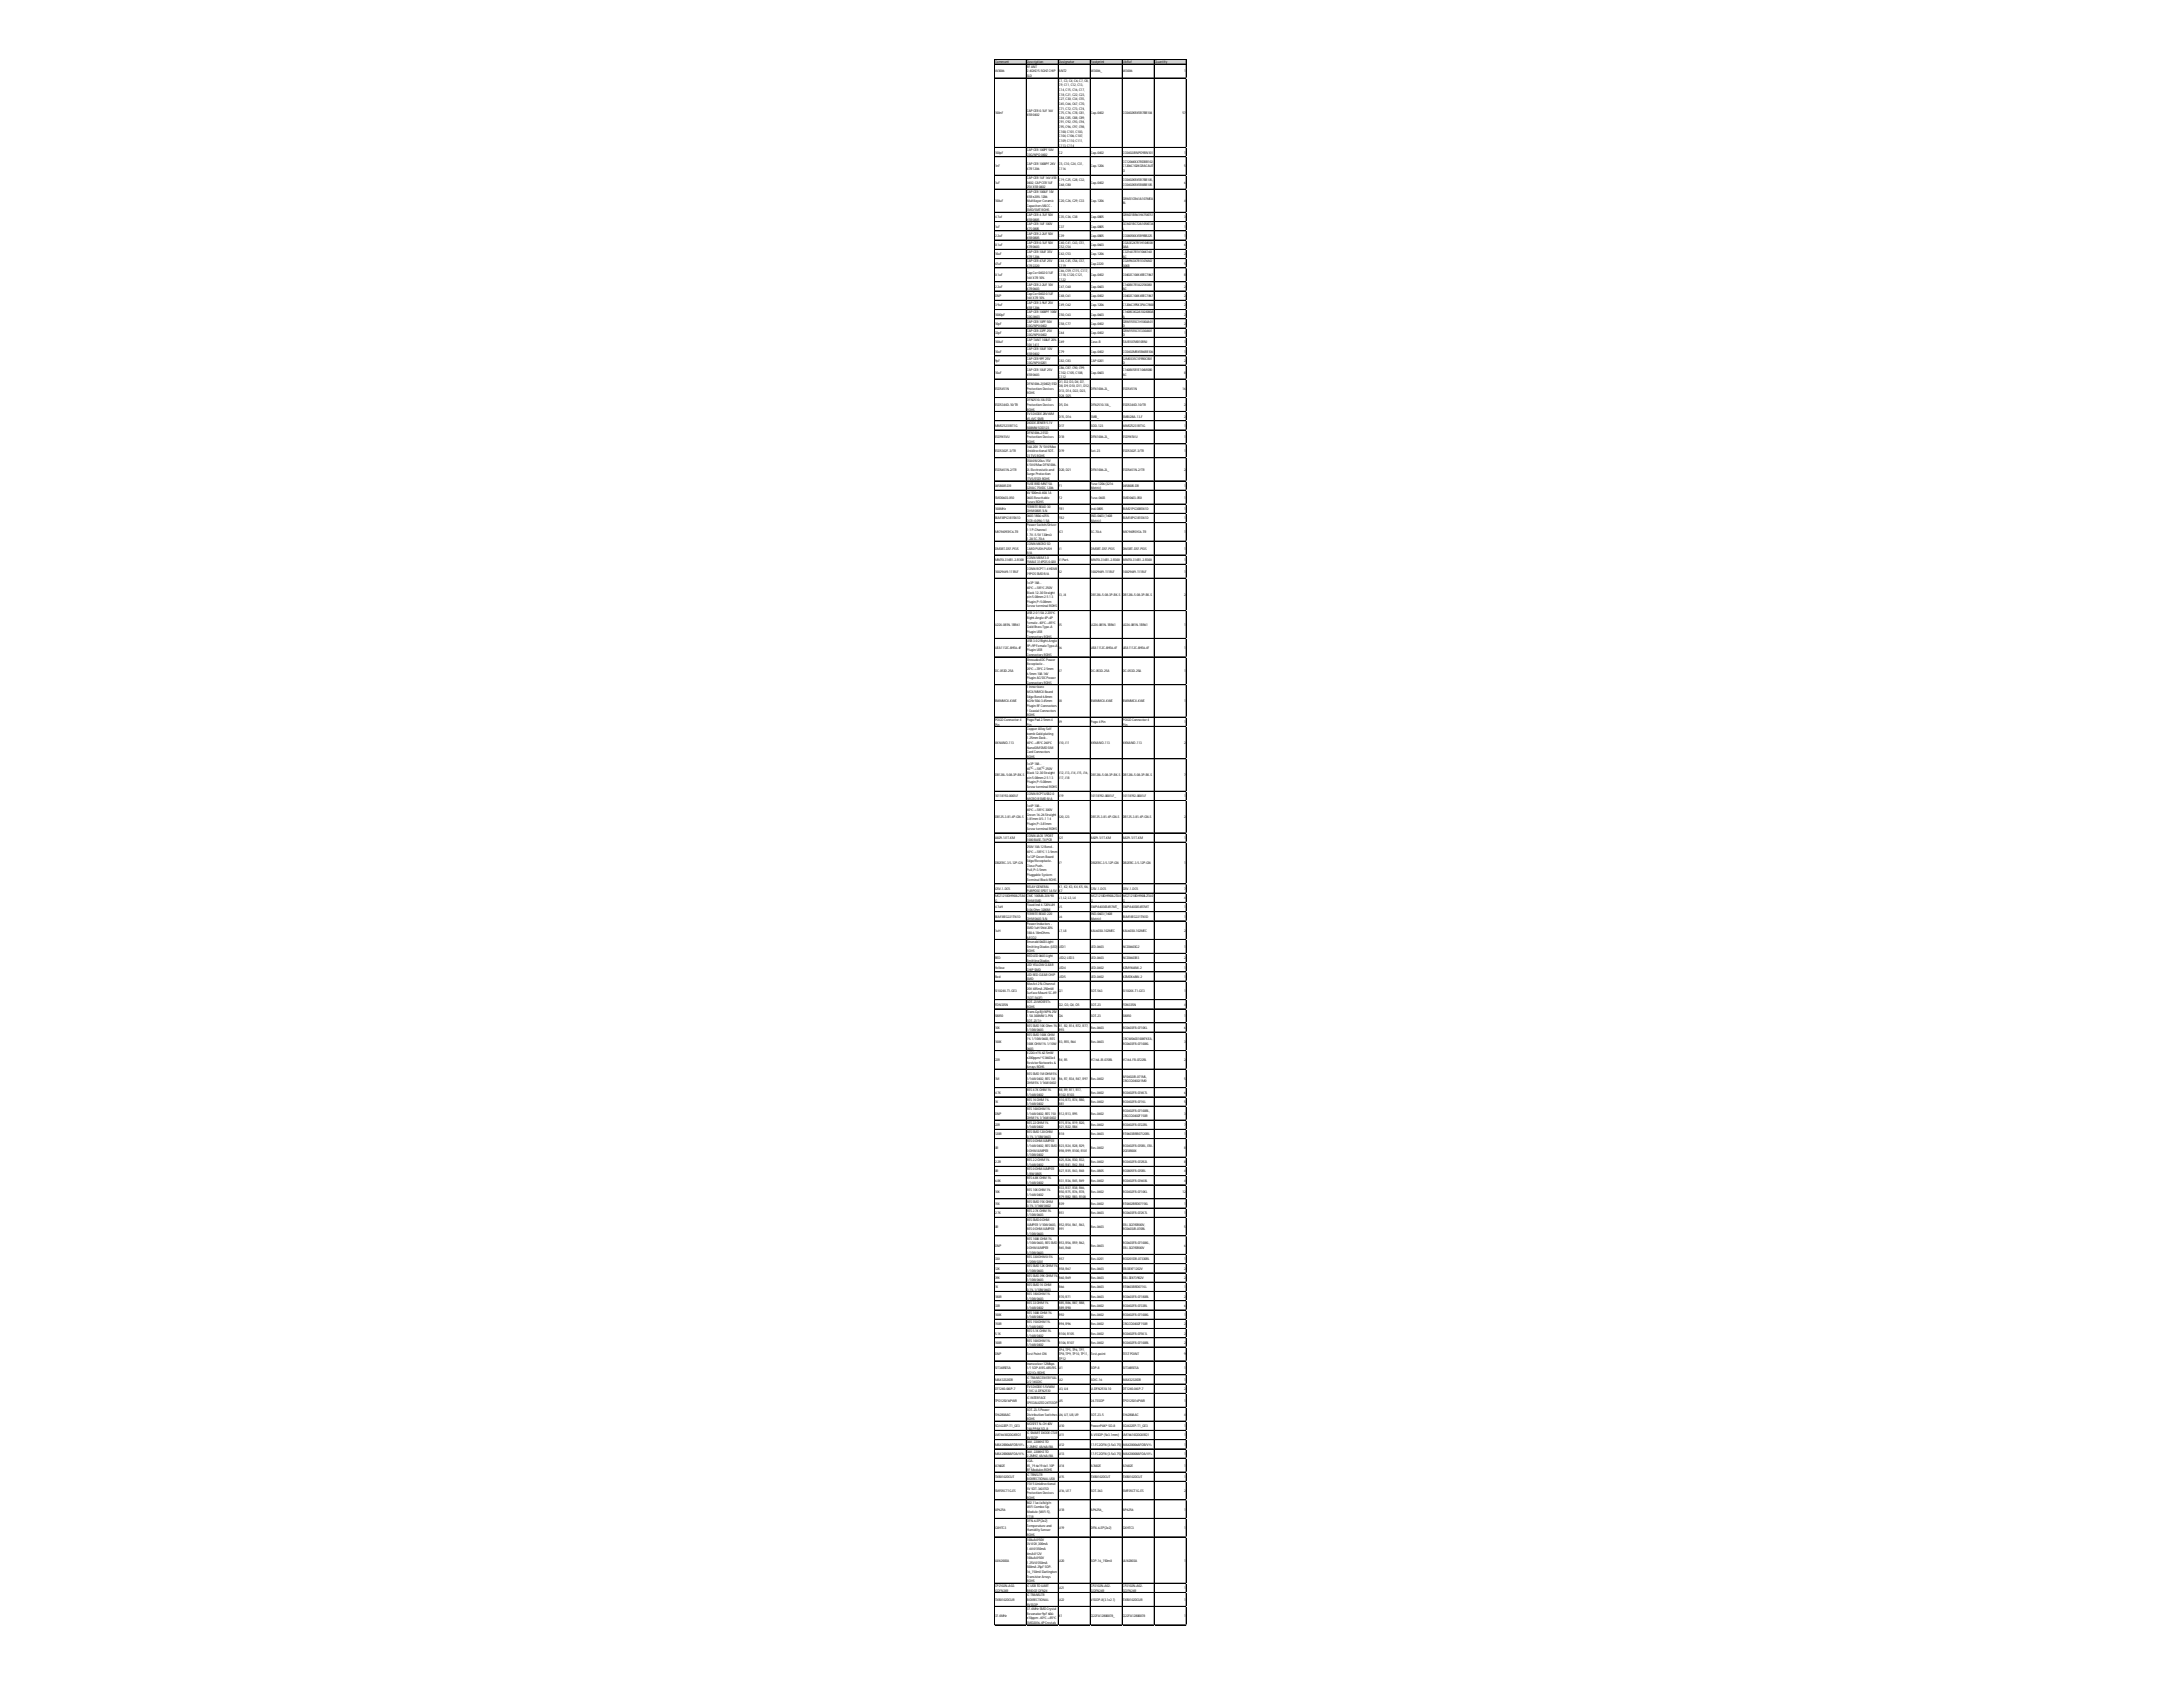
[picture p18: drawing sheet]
<svg xmlns="http://www.w3.org/2000/svg" width="279mm" height="216mm" viewBox="0 0 279 216" stroke-linecap="round" stroke-linejoin="round" font-family="sans-serif">
<defs><g id="words">
<g font-size=".4">
<text x="127.3" y="8.1">Comment</text>
<text x="127.3" y="9.3">W3006</text>
<text x="131.4" y="8.1">Description</text>
<text x="131.4" y="8.7">RFANT</text>
<text x="131.4" y="9.3">2.4GHZ/5.5GHZCHIP</text>
<text x="131.4" y="9.9">SLD</text>
<text x="135.5" y="8.1">Designator</text>
<text x="135.5" y="9.3">ANT2</text>
<text x="135.5" y="10.5">C1, C3, C4, C6, C7, C8,</text>
<text x="135.5" y="11.1">C9, C11, C12, C13,</text>
<text x="135.5" y="11.6">C14, C15, C16, C17,</text>
<text x="139.6" y="8.1">Footprint</text>
<text x="139.6" y="9.3">W3006_</text>
<text x="143.7" y="8.1">LibRef</text>
<text x="143.7" y="9.3">W3006</text>
<text x="147.8" y="8.1">Quantity</text>
<text x="151.5" y="9.3">1</text>
<text x="127.3" y="14.6">100nF</text>
<text x="131.4" y="14.3">CAPCER0.1UF16V</text>
<text x="131.4" y="14.9">X5R0402</text>
<text x="135.5" y="12.2">C18, C21, C22, C23,</text>
<text x="135.5" y="12.8">C27, C30, C34, C55,</text>
<text x="135.5" y="13.4">C65, C66, C67, C70,</text>
<text x="135.5" y="14">C71, C72, C73, C74,</text>
<text x="135.5" y="14.6">C75, C76, C78, C81,</text>
<text x="135.5" y="15.2">C84, C85, C88, C89,</text>
<text x="135.5" y="15.8">C91, C92, C93, C94,</text>
<text x="135.5" y="16.4">C95, C96, C97, C98,</text>
<text x="135.5" y="17">C100, C101, C103,</text>
<text x="135.5" y="17.6">C104, C106, C107,</text>
<text x="139.6" y="14.6">Cap-0402</text>
<text x="143.7" y="14.6">CC0402KRX5R7BB104</text>
<text x="151.3" y="14.6">57</text>
<text x="127.3" y="19.6">100pF</text>
<text x="127.3" y="21.4">1nF</text>
<text x="127.3" y="23.5">1uF</text>
<text x="131.4" y="19.4">CAPCER100PF50V</text>
<text x="131.4" y="19.9">C0G/NPO0402</text>
<text x="131.4" y="21.1">CAPCER1000PF2KV</text>
<text x="131.4" y="21.7">X7R1206</text>
<text x="131.4" y="22.9">CAPCER1UF16VX5R</text>
<text x="131.4" y="23.5">0402, CAPCER1UF</text>
<text x="135.5" y="18.2">C109, C110, C111,</text>
<text x="135.5" y="18.8">C113, C114</text>
<text x="135.5" y="19.6">C2</text>
<text x="135.5" y="21.1">C5, C10, C24, C31,</text>
<text x="135.5" y="21.7">C116</text>
<text x="135.5" y="23.2">C19, C25, C28, C32,</text>
<text x="135.5" y="23.8">C68, C80</text>
<text x="139.6" y="19.6">Cap-0402</text>
<text x="139.6" y="21.4">Cap-1206</text>
<text x="139.6" y="23.5">Cap-0402</text>
<text x="143.7" y="19.6">CC0402JRNPO9BN101</text>
<text x="143.7" y="20.8">CC1206KKX7RDBB102,</text>
<text x="143.7" y="21.4">C1206C102KGRACAUT</text>
<text x="143.7" y="22">O</text>
<text x="143.7" y="23.2">CC0402KRX5R7BB105,</text>
<text x="143.7" y="23.8">CC0402KRX5R8BB105</text>
<text x="151.5" y="19.6">1</text>
<text x="151.5" y="21.4">5</text>
<text x="151.5" y="23.5">6</text>
<text x="127.3" y="25.9">100uF</text>
<text x="127.3" y="27.9">4.7uf</text>
<text x="127.3" y="29.1">1uF</text>
<text x="131.4" y="24.1">25VX5R0402</text>
<text x="131.4" y="24.7">CAPCER100UF10V</text>
<text x="131.4" y="25.3">X5R±20%1206</text>
<text x="131.4" y="25.9">MultilayerCeramic</text>
<text x="131.4" y="26.5">CapacitorsMLCC-</text>
<text x="131.4" y="27.1">SMD/SMTROHS</text>
<text x="131.4" y="27.7">CAPCER4.7UF50V</text>
<text x="131.4" y="28.2">X5R0805</text>
<text x="131.4" y="28.8">CAPCER1UF100V</text>
<text x="131.4" y="29.4">X7S0805</text>
<text x="135.5" y="25.9">C20, C26, C29, C33</text>
<text x="135.5" y="27.9">C35, C36, C38</text>
<text x="135.5" y="29.1">C37</text>
<text x="139.6" y="25.9">Cap-1206</text>
<text x="139.6" y="27.9">Cap-0805</text>
<text x="139.6" y="29.1">Cap-0805</text>
<text x="143.7" y="25.6">GRM31CR61A107MEA</text>
<text x="143.7" y="26.2">8L</text>
<text x="143.7" y="27.7">GRM21BR61H475KE51</text>
<text x="143.7" y="28.2">L</text>
<text x="143.7" y="28.8">GCM21BC72A105KE36</text>
<text x="143.7" y="29.4">L</text>
<text x="151.5" y="25.9">4</text>
<text x="151.5" y="27.9">3</text>
<text x="151.5" y="29.1">1</text>
<text x="127.3" y="30.3">2.2uF</text>
<text x="127.3" y="31.5">0.1uF</text>
<text x="127.3" y="32.7">10uF</text>
<text x="127.3" y="33.9">47uF</text>
<text x="127.3" y="35.4">0.1uF</text>
<text x="131.4" y="30">CAPCER2.2UF50V</text>
<text x="131.4" y="30.6">X5R0805</text>
<text x="131.4" y="31.2">CAPCER0.1UF50V</text>
<text x="131.4" y="31.8">X7R0603</text>
<text x="131.4" y="32.4">CAPCER10UF35V</text>
<text x="131.4" y="33">X7R1206</text>
<text x="131.4" y="33.6">CAPCER47UF25V</text>
<text x="131.4" y="34.2">X7R2220</text>
<text x="131.4" y="35.1">CapCer04020.1UF</text>
<text x="131.4" y="35.7">16VX7R10%</text>
<text x="135.5" y="30.3">C39</text>
<text x="135.5" y="31.2">C40, C41, C43, C51,</text>
<text x="135.5" y="31.8">C52, C54</text>
<text x="135.5" y="32.7">C42, C53</text>
<text x="135.5" y="33.6">C44, C45, C56, C57,</text>
<text x="135.5" y="34.2">C119</text>
<text x="135.5" y="34.8">C46, C59, C115, C117,</text>
<text x="135.5" y="35.4">C118, C120, C121,</text>
<text x="135.5" y="35.9">C122</text>
<text x="139.6" y="30.3">Cap-0805</text>
<text x="139.6" y="31.5">Cap-0603</text>
<text x="139.6" y="32.7">Cap-1206</text>
<text x="139.6" y="33.9">Cap2220</text>
<text x="139.6" y="35.4">Cap-0402</text>
<text x="143.7" y="30.3">CC0805KKX5R9BB225</text>
<text x="143.7" y="31.2">CGA3E2X7R1H104K08</text>
<text x="143.7" y="31.8">0AA</text>
<text x="143.7" y="32.4">C3216X7R1V106K160</text>
<text x="143.7" y="33">AC</text>
<text x="143.7" y="33.6">CGA9N3X7R1E476M2</text>
<text x="143.7" y="34.2">30KB</text>
<text x="143.7" y="35.4">C0402C104K4REC7867</text>
<text x="151.5" y="30.3">1</text>
<text x="151.5" y="31.5">6</text>
<text x="151.5" y="32.7">2</text>
<text x="151.5" y="33.9">5</text>
<text x="151.5" y="35.4">8</text>
<text x="127.3" y="36.8">2.2uF</text>
<text x="127.3" y="38">DNP</text>
<text x="127.3" y="39.2">3.9uF</text>
<text x="127.3" y="40.4">1000pF</text>
<text x="127.3" y="41.6">10pF</text>
<text x="131.4" y="36.5">CAPCER2.2UF10V</text>
<text x="131.4" y="37.1">X7R0603</text>
<text x="131.4" y="37.7">CapCer04020.1UF</text>
<text x="131.4" y="38.3">16VX7R10%</text>
<text x="131.4" y="38.9">CAPCER3.9UF25V</text>
<text x="131.4" y="39.5">X5R1206</text>
<text x="131.4" y="40.1">CAPCER1000PF100V</text>
<text x="131.4" y="40.7">C0G0603</text>
<text x="131.4" y="41.3">CAPCER10PF50V</text>
<text x="131.4" y="41.9">C0G/NP00402</text>
<text x="135.5" y="36.8">C47, C60</text>
<text x="135.5" y="38">C48, C61</text>
<text x="135.5" y="39.2">C49, C62</text>
<text x="135.5" y="40.4">C50, C63</text>
<text x="135.5" y="41.6">C58, C77</text>
<text x="139.6" y="36.8">Cap-0603</text>
<text x="139.6" y="38">Cap-0402</text>
<text x="139.6" y="39.2">Cap-1206</text>
<text x="139.6" y="40.4">Cap-0603</text>
<text x="139.6" y="41.6">Cap-0402</text>
<text x="143.7" y="36.5">C1608X7R1A225K080</text>
<text x="143.7" y="37.1">AC</text>
<text x="143.7" y="38">C0402C104K4REC7867</text>
<text x="143.7" y="39.2">C1206C395K3PAC7800</text>
<text x="143.7" y="40.1">C1608C0G2A102J080A</text>
<text x="143.7" y="40.7">A</text>
<text x="143.7" y="41.3">GRM1555C1H100JA01</text>
<text x="143.7" y="41.9">D</text>
<text x="151.5" y="36.8">2</text>
<text x="151.5" y="38">2</text>
<text x="151.5" y="39.2">2</text>
<text x="151.5" y="40.4">2</text>
<text x="151.5" y="41.6">2</text>
<text x="127.3" y="42.8">33pF</text>
<text x="127.3" y="44">100uF</text>
<text x="127.3" y="45.1">10uF</text>
<text x="127.3" y="46.3">9pF</text>
<text x="127.3" y="47.8">10uF</text>
<text x="131.4" y="42.5">CAPCER33PF25V</text>
<text x="131.4" y="43.1">C0G/NP00402</text>
<text x="131.4" y="43.7">CAPTANT100UF20%</text>
<text x="131.4" y="44.2">10V1411</text>
<text x="131.4" y="44.8">CAPCER10UF10V</text>
<text x="131.4" y="45.4">X5R0402</text>
<text x="131.4" y="46">CAPCER9PF25V</text>
<text x="131.4" y="46.6">C0G/NP00201</text>
<text x="131.4" y="47.5">CAPCER10UF25V</text>
<text x="135.5" y="42.8">C64</text>
<text x="135.5" y="44">C69</text>
<text x="135.5" y="45.1">C79</text>
<text x="135.5" y="46.3">C82, C83</text>
<text x="135.5" y="47.2">C86, C87, C90, C99,</text>
<text x="135.5" y="47.8">C102, C105, C108,</text>
<text x="139.6" y="42.8">Cap-0402</text>
<text x="139.6" y="44">Case-B</text>
<text x="139.6" y="45.1">Cap-0402</text>
<text x="139.6" y="46.3">CAP0201</text>
<text x="139.6" y="47.8">Cap-0603</text>
<text x="143.7" y="42.5">GRM1555C1E330JA01</text>
<text x="143.7" y="43.1">D</text>
<text x="143.7" y="44">TAJB107M010RNJ</text>
<text x="143.7" y="45.1">CC0402MRX5R6BB106</text>
<text x="143.7" y="46">GJM0335C1E9R0CB01</text>
<text x="143.7" y="46.6">D</text>
<text x="143.7" y="47.5">C1608X5R1E106M080</text>
<text x="151.5" y="42.8">1</text>
<text x="151.5" y="44">1</text>
<text x="151.5" y="45.1">1</text>
<text x="151.5" y="46.3">2</text>
<text x="151.5" y="47.8">8</text>
<text x="127.3" y="49.9">ESD5451N</text>
<text x="127.3" y="52">ESD5344D-10/TR</text>
<text x="131.4" y="48.1">X5R0603</text>
<text x="131.4" y="49.3">DFN1006-2(0402) ESD</text>
<text x="131.4" y="49.9">ProtectionDevices</text>
<text x="131.4" y="50.5">ROHS</text>
<text x="131.4" y="51.4">DFN2510-10LESD</text>
<text x="131.4" y="52">ProtectionDevices</text>
<text x="131.4" y="52.5">ROHS</text>
<text x="131.4" y="53.1">TVSDIODE28VWM</text>
<text x="131.4" y="53.7">45.4VCSMB</text>
<text x="135.5" y="48.4">C112</text>
<text x="135.5" y="49">D1, D2, D3, D4, D7,</text>
<text x="135.5" y="49.6">D8, D9, D10, D11, D12,</text>
<text x="135.5" y="50.2">D13, D14, D22, D23,</text>
<text x="135.5" y="50.8">D24, D25</text>
<text x="135.5" y="52">D5, D6</text>
<text x="135.5" y="53.4">D15, D16</text>
<text x="139.6" y="49.9">DFN1006-2L_</text>
<text x="139.6" y="52">DFN2510-10L_</text>
<text x="139.6" y="53.4">SMB_</text>
<text x="143.7" y="48.1">AC</text>
<text x="143.7" y="49.9">ESD5451N</text>
<text x="143.7" y="52">ESD5344D-10/TR</text>
<text x="143.7" y="53.4">SMBJ28A-13-F</text>
<text x="151.3" y="49.9">16</text>
<text x="151.5" y="52">2</text>
<text x="151.5" y="53.4">2</text>
<text x="127.3" y="54.6">MMSZ5231BT1G</text>
<text x="127.3" y="56.1">ESD9X5VU</text>
<text x="127.3" y="57.9">ESD5302F-3/TR</text>
<text x="131.4" y="54.3">DIODEZENER5.1V</text>
<text x="131.4" y="54.9">500MWSOD123</text>
<text x="131.4" y="55.5">DFN1006-2ESD</text>
<text x="131.4" y="56.1">ProtectionDevices</text>
<text x="131.4" y="56.7">ROHS</text>
<text x="131.4" y="57.3">16A20V7V5V@Max</text>
<text x="131.4" y="57.9">Unidirectional SOT-</text>
<text x="131.4" y="58.5">23TVSROHS</text>
<text x="131.4" y="59.1">35A@8/20us15V</text>
<text x="131.4" y="59.7">4.5V@MaxDFN1006-</text>
<text x="135.5" y="54.6">D17</text>
<text x="135.5" y="56.1">D18</text>
<text x="135.5" y="57.9">D19</text>
<text x="139.6" y="54.6">SOD-123</text>
<text x="139.6" y="56.1">DFN1006-2L_</text>
<text x="139.6" y="57.9">Sot-23</text>
<text x="143.7" y="54.6">MMSZ5231BT1G</text>
<text x="143.7" y="56.1">ESD9X5VU</text>
<text x="143.7" y="57.9">ESD5302F-3/TR</text>
<text x="151.5" y="54.6">1</text>
<text x="151.5" y="56.1">1</text>
<text x="151.5" y="57.9">1</text>
<text x="127.3" y="60.3">ESD5651N-2/TR</text>
<text x="127.3" y="62.3">0458005.DR</text>
<text x="127.3" y="63.8">SMD0603-050</text>
<text x="127.3" y="65.3">100MHz</text>
<text x="131.4" y="60.3">2LElectrostaticand</text>
<text x="131.4" y="60.8">SurgeProtection</text>
<text x="131.4" y="61.4">(TVS/ESD) ROHS</text>
<text x="131.4" y="62">FUSEBRDMNT5A</text>
<text x="131.4" y="62.6">32VAC75VDC1206</text>
<text x="131.4" y="63.2">6V500mA40A1A</text>
<text x="131.4" y="63.8">0603Resettable</text>
<text x="131.4" y="64.4">FusesROHS</text>
<text x="131.4" y="65">FERRITEBEAD30</text>
<text x="131.4" y="65.6">OHM08051LN</text>
<text x="135.5" y="60.3">D20, D21</text>
<text x="135.5" y="62.3">F1</text>
<text x="135.5" y="63.8">F2</text>
<text x="135.5" y="65.3">FB1</text>
<text x="139.6" y="60.3">DFN1006-2L_</text>
<text x="139.6" y="62">Fuse1206(3216</text>
<text x="139.6" y="62.6">Metric)</text>
<text x="139.6" y="63.8">Fuse-0603</text>
<text x="139.6" y="65.3">Ind-0805</text>
<text x="143.7" y="60.3">ESD5651N-2/TR</text>
<text x="143.7" y="62.3">0458005.DR</text>
<text x="143.7" y="63.8">SMD0603-050</text>
<text x="143.7" y="65.3">BLM21PG300SN1D</text>
<text x="151.5" y="60.3">2</text>
<text x="151.5" y="62.3">1</text>
<text x="151.5" y="63.8">1</text>
<text x="151.5" y="65.3">1</text>
<text x="127.3" y="66.5">BLM18PG181SN1D</text>
<text x="127.3" y="68.3">MIC94093YC6-TR</text>
<text x="127.3" y="70.3">DM3BT-DSF-PEJS</text>
<text x="127.3" y="71.8">MM70-314B1-2-R300</text>
<text x="131.4" y="66.2">0603180Ω ±25%</text>
<text x="131.4" y="66.8">DCR=0.09Ω 1.5A</text>
<text x="131.4" y="67.4">PowerSwitch/Driver</text>
<text x="131.4" y="68">1:1 P-Channel</text>
<text x="131.4" y="68.5">1.7V~5.5V130mΩ</text>
<text x="131.4" y="69.1">1.2ASC-70-6</text>
<text x="131.4" y="69.7">CONN MICROSD</text>
<text x="131.4" y="70.3">CARDPUSH-PUSH</text>
<text x="131.4" y="70.9">R/A</text>
<text x="131.4" y="71.5">CONN MXM3.0</text>
<text x="135.5" y="66.5">FB2</text>
<text x="135.5" y="68.3">IC1</text>
<text x="135.5" y="70.3">J1</text>
<text x="135.5" y="71.8">J1Part-</text>
<text x="139.6" y="66.2">IND-0603(1608</text>
<text x="139.6" y="66.8">Metric)</text>
<text x="139.6" y="68.3">SC-70-6</text>
<text x="139.6" y="70.3">DM3BT-DSF-PEJS</text>
<text x="139.6" y="71.8">MM70-314B1-2-R300</text>
<text x="143.7" y="66.5">BLM18PG181SN1D</text>
<text x="143.7" y="68.3">MIC94093YC6-TR</text>
<text x="143.7" y="70.3">DM3BT-DSF-PEJS</text>
<text x="143.7" y="71.8">MM70-314B1-2-R300</text>
<text x="151.5" y="66.5">1</text>
<text x="151.5" y="68.3">1</text>
<text x="151.5" y="70.3">1</text>
<text x="151.5" y="71.8">1</text>
<text x="127.3" y="73.3">10029449-111RLF</text>
<text x="131.4" y="72.1">FMALE314POS0.020</text>
<text x="131.4" y="73">CONN RCPT1.4HDMI</text>
<text x="131.4" y="73.6">19POSSMDR/A</text>
<text x="131.4" y="74.8">1x3P18A-</text>
<text x="131.4" y="75.4">40℃~+105℃ 250V</text>
<text x="131.4" y="76">Black12~30Straight</text>
<text x="131.4" y="76.6">pin5.08mm2.513</text>
<text x="131.4" y="77.1">Plugin,P=5.08mm</text>
<text x="131.4" y="77.7">Screwterminal ROHS</text>
<text x="135.5" y="73.3">J2</text>
<text x="135.5" y="76.3">J3, J4</text>
<text x="139.6" y="73.3">10029449-111RLF</text>
<text x="139.6" y="76.3">DB128L-5.08-3P-BK-S</text>
<text x="143.7" y="73.3">10029449-111RLF</text>
<text x="143.7" y="76.3">DB128L-5.08-3P-BK-S</text>
<text x="151.5" y="73.3">1</text>
<text x="151.5" y="76.3">2</text>
<text x="127.3" y="80.1">U224-081N-1BR61</text>
<text x="127.3" y="83.1">UEA1112C-8HS6-4F</text>
<text x="131.4" y="78.6">USB2.01.5A2235℃</text>
<text x="131.4" y="79.2">Right-Angle4P+4P</text>
<text x="131.4" y="79.8">Female-40℃~+85℃</text>
<text x="131.4" y="80.4">GoldBrassType-A</text>
<text x="131.4" y="81">PluginUSB</text>
<text x="131.4" y="81.6">ConnectorsROHS</text>
<text x="131.4" y="82.2">USB3.02Right-Angle</text>
<text x="131.4" y="82.8">9P+9PFemaleType-A</text>
<text x="131.4" y="83.4">PluginUSB</text>
<text x="131.4" y="84">ConnectorsROHS</text>
<text x="135.5" y="80.1">J5</text>
<text x="135.5" y="83.1">J6</text>
<text x="139.6" y="80.1">U224-081N-1BR61</text>
<text x="139.6" y="83.1">UEA1112C-8HS6-4F</text>
<text x="143.7" y="80.1">U224-081N-1BR61</text>
<text x="143.7" y="83.1">UEA1112C-8HS6-4F</text>
<text x="151.5" y="80.1">1</text>
<text x="151.5" y="83.1">1</text>
<text x="127.3" y="86">DC-053D-25A</text>
<text x="127.3" y="89.9">BWMMCX-KWE</text>
<text x="131.4" y="84.6">ShroudedDCPower</text>
<text x="131.4" y="85.1">Receptacle-</text>
<text x="131.4" y="85.7">20℃~+70℃ 2.5mm</text>
<text x="131.4" y="86.3">6.5mm10A16V</text>
<text x="131.4" y="86.9">PluginAC/DCPower</text>
<text x="131.4" y="87.5">ConnectorsROHS</text>
<text x="131.4" y="88.1">1Innerbore</text>
<text x="131.4" y="88.7">MCX/MMCXBoard</text>
<text x="131.4" y="89.3">EdgeBend 6.8mm</text>
<text x="131.4" y="89.9">6GHz50Ω 3.45mm</text>
<text x="135.5" y="86">J7</text>
<text x="135.5" y="89.9">J8</text>
<text x="139.6" y="86">DC-053D-25A</text>
<text x="139.6" y="89.9">BWMMCX-KWE</text>
<text x="143.7" y="86">DC-053D-25A</text>
<text x="143.7" y="89.9">BWMMCX-KWE</text>
<text x="151.5" y="86">1</text>
<text x="151.5" y="89.9">1</text>
<text x="127.3" y="92.3">POGOConnector4</text>
<text x="127.3" y="92.9">Pin</text>
<text x="127.3" y="95.2">XKNANO-113</text>
<text x="131.4" y="90.5">PluginRFConnectors</text>
<text x="131.4" y="91.1">/Coaxial Connectors</text>
<text x="131.4" y="91.7">ROHS</text>
<text x="131.4" y="92.3">PogoPad2.5mm4</text>
<text x="131.4" y="92.9">Pin</text>
<text x="131.4" y="93.4">CopperAlloySelf</text>
<text x="131.4" y="94">bombGoldplating</text>
<text x="131.4" y="94.6">1.25mmDeck-</text>
<text x="131.4" y="95.2">40℃~+85℃ 260℃</text>
<text x="131.4" y="95.8">NanoSIMSMDSIM</text>
<text x="135.5" y="92.6">J9</text>
<text x="135.5" y="95.2">J10, J11</text>
<text x="139.6" y="92.6">Pogo4Pin</text>
<text x="139.6" y="95.2">XKNANO-113</text>
<text x="143.7" y="92.3">POGOConnector4</text>
<text x="143.7" y="92.9">Pin</text>
<text x="143.7" y="95.2">XKNANO-113</text>
<text x="151.5" y="92.6">1</text>
<text x="151.5" y="95.2">2</text>
<text x="127.3" y="99.4">DB128L-5.08-3P-BK-S</text>
<text x="131.4" y="96.4">CardConnectors</text>
<text x="131.4" y="97">ROHS</text>
<text x="131.4" y="97.9">1x3P18A-</text>
<text x="131.4" y="98.5">40℃~+105℃ 250V</text>
<text x="131.4" y="99.1">Black12~30Straight</text>
<text x="131.4" y="99.7">pin5.08mm2.513</text>
<text x="131.4" y="100.3">Plugin,P=5.08mm</text>
<text x="131.4" y="100.9">Screwterminal ROHS</text>
<text x="131.4" y="101.7">CONN RCPTUSB2.0</text>
<text x="135.5" y="99.1">J12, J13, J14, J15, J16,</text>
<text x="135.5" y="99.7">J17, J18</text>
<text x="139.6" y="99.4">DB128L-5.08-3P-BK-S</text>
<text x="143.7" y="99.4">DB128L-5.08-3P-BK-S</text>
<text x="151.5" y="99.4">7</text>
<text x="127.3" y="102">10118192-0001LF</text>
<text x="127.3" y="104.7">DB125-3.81-4P-GN-S</text>
<text x="127.3" y="107.4">A829-1J1T-KM</text>
<text x="131.4" y="102.3">MICROBSMDR/A</text>
<text x="131.4" y="103.2">1x4P10A-</text>
<text x="131.4" y="103.8">40℃~+105℃ 300V</text>
<text x="131.4" y="104.4">Green16~26Straight</text>
<text x="131.4" y="105">3.81mm0.5~114</text>
<text x="131.4" y="105.6">Plugin,P=3.81mm</text>
<text x="131.4" y="106.2">Screwterminal ROHS</text>
<text x="131.4" y="107.1">CONN JACK1PORT</text>
<text x="131.4" y="107.7">1000BASE-TXPCB</text>
<text x="135.5" y="102">J19</text>
<text x="135.5" y="104.7">J20, J23</text>
<text x="135.5" y="107.4">J21</text>
<text x="139.6" y="102">10118192-0001LF_</text>
<text x="139.6" y="104.7">DB125-3.81-4P-GN-S</text>
<text x="139.6" y="107.4">A829-1J1T-KM</text>
<text x="143.7" y="102">10118192-0001LF</text>
<text x="143.7" y="104.7">DB125-3.81-4P-GN-S</text>
<text x="143.7" y="107.4">A829-1J1T-KM</text>
<text x="151.5" y="102">1</text>
<text x="151.5" y="104.7">2</text>
<text x="151.5" y="107.4">1</text>
<text x="127.3" y="110.6">DB2ERC-3.5-12P-GN</text>
<text x="127.3" y="113.9">G5V-1-DC5</text>
<text x="131.4" y="108.6">250V10A12Bend -</text>
<text x="131.4" y="109.2">40℃~+105℃ 13.5mm</text>
<text x="131.4" y="109.7">1x12PGreenBoard</text>
<text x="131.4" y="110.3">Edge/Receptacle-</text>
<text x="131.4" y="110.9">ClosePush-</text>
<text x="131.4" y="111.5">Pull,P=3.5mm</text>
<text x="131.4" y="112.1">PluggableSystem</text>
<text x="131.4" y="112.7">Terminal BlockROHS</text>
<text x="131.4" y="113.6">RELAYGENERAL</text>
<text x="135.5" y="110.6">J?</text>
<text x="135.5" y="113.6">K1, K2, K3, K4, K5, K6,</text>
<text x="139.6" y="110.6">DB2ERC-3.5-12P-GN</text>
<text x="139.6" y="113.9">G5V-1-DC5</text>
<text x="143.7" y="110.6">DB2ERC-3.5-12P-GN</text>
<text x="143.7" y="113.9">G5V-1-DC5</text>
<text x="151.5" y="110.6">1</text>
<text x="151.5" y="113.9">7</text>
<text x="127.3" y="114.8">MCZ1210DH900L2TA0</text>
<text x="127.3" y="115.4">G</text>
<text x="127.3" y="116.3">4.7uH</text>
<text x="127.3" y="117.4">BLM18EG221TN1D</text>
<text x="127.3" y="119.2">1uH</text>
<text x="131.4" y="114.2">PURPOSESPDT1A5V</text>
<text x="131.4" y="114.8">CMC100MA2LN 90</text>
<text x="131.4" y="115.4">OHMSMD</text>
<text x="131.4" y="116">FixedInd 4.720%UH</text>
<text x="131.4" y="116.6">0.06Ohm3200M</text>
<text x="131.4" y="117.2">FERRITEBEAD220</text>
<text x="131.4" y="117.7">OHM06031LN</text>
<text x="131.4" y="118.3">PowerInductors-</text>
<text x="131.4" y="118.9">SMD1uHShld20%</text>
<text x="131.4" y="119.5">18A6.18mOhms</text>
<text x="135.5" y="114.2">K7</text>
<text x="135.5" y="115.1">L1, L2, L3, L4</text>
<text x="135.5" y="116.3">L5</text>
<text x="135.5" y="117.4">L6</text>
<text x="135.5" y="119.2">L7, L8</text>
<text x="139.6" y="114.8">MCZ1210DH900L2TA0</text>
<text x="139.6" y="115.4">G</text>
<text x="139.6" y="116.3">SWPA4030S4R7MT_</text>
<text x="139.6" y="117.2">IND-0603(1608</text>
<text x="139.6" y="117.7">Metric)</text>
<text x="139.6" y="119.2">XAL6030-102MEC</text>
<text x="143.7" y="114.8">MCZ1210DH900L2TA0</text>
<text x="143.7" y="115.4">G</text>
<text x="143.7" y="116.3">SWPA4030S4R7MT</text>
<text x="143.7" y="117.4">BLM18EG221TN1D</text>
<text x="143.7" y="119.2">XAL6030-102MEC</text>
<text x="151.5" y="115.1">4</text>
<text x="151.5" y="116.3">1</text>
<text x="151.5" y="117.4">1</text>
<text x="151.5" y="119.2">2</text>
<text x="127.3" y="122.8">RED</text>
<text x="127.3" y="124">Yellow</text>
<text x="127.3" y="125.2">Red</text>
<text x="131.4" y="120.1">AECQ2</text>
<text x="131.4" y="120.7">Emerald0603Light</text>
<text x="131.4" y="121.3">EmittingDiodes(LED)</text>
<text x="131.4" y="121.9">ROHS</text>
<text x="131.4" y="122.5">REDLED0603Light</text>
<text x="131.4" y="123.1">EmittingDiodes</text>
<text x="131.4" y="123.7">LEDYELLOWCLEAR</text>
<text x="131.4" y="124.3">CHIPSMD</text>
<text x="131.4" y="124.9">LEDREDCLEARCHIP</text>
<text x="131.4" y="125.5">SMD</text>
<text x="135.5" y="121.3">LED1</text>
<text x="135.5" y="122.8">LED2, LED3</text>
<text x="135.5" y="124">LED4</text>
<text x="135.5" y="125.2">LED5</text>
<text x="139.6" y="121.3">LED-0603</text>
<text x="139.6" y="122.8">LED-0603</text>
<text x="139.6" y="124">LED-0402</text>
<text x="139.6" y="125.2">LED-0402</text>
<text x="143.7" y="121.3">NCD0603G2</text>
<text x="143.7" y="122.8">NCD0603R3</text>
<text x="143.7" y="124">XZMYK68W-2</text>
<text x="143.7" y="125.2">XZMDK68W-2</text>
<text x="151.5" y="121.3">1</text>
<text x="151.5" y="122.8">2</text>
<text x="151.5" y="124">1</text>
<text x="151.5" y="125.2">1</text>
<text x="127.3" y="126.9">SI1024X-T1-GE3</text>
<text x="127.3" y="128.7">FDN335N</text>
<text x="127.3" y="130.2">S8050</text>
<text x="127.3" y="131.7">10K</text>
<text x="131.4" y="126">Mosfet2N-Channel</text>
<text x="131.4" y="126.6">20V485mA250mW</text>
<text x="131.4" y="127.2">SurfaceMountSC-89</text>
<text x="131.4" y="127.8">(SOT-563F)</text>
<text x="131.4" y="128.4">SOT-23MOSFETs</text>
<text x="131.4" y="129">ROHS</text>
<text x="131.4" y="129.6">TransGpBjtNPN 25V</text>
<text x="131.4" y="130.2">1.5A300MW3-PIN</text>
<text x="131.4" y="130.8">SOT-23T/r</text>
<text x="131.4" y="131.4">RESSMD10KOhm1%</text>
<text x="131.4" y="132">1/10W0603</text>
<text x="135.5" y="126.9">Q1</text>
<text x="135.5" y="128.7">Q2, Q3, Q4, Q5</text>
<text x="135.5" y="130.2">Q6</text>
<text x="135.5" y="131.4">R1, R2, R14, R72, R77,</text>
<text x="135.5" y="132">R93</text>
<text x="139.6" y="126.9">SOT-563</text>
<text x="139.6" y="128.7">SOT-23</text>
<text x="139.6" y="130.2">SOT-23</text>
<text x="139.6" y="131.7">Res-0603</text>
<text x="143.7" y="126.9">SI1024X-T1-GE3</text>
<text x="143.7" y="128.7">FDN335N</text>
<text x="143.7" y="130.2">S8050</text>
<text x="143.7" y="131.7">RC0603FR-0710KL</text>
<text x="151.5" y="126.9">1</text>
<text x="151.5" y="128.7">4</text>
<text x="151.5" y="130.2">1</text>
<text x="151.5" y="131.7">6</text>
<text x="127.3" y="133.5">100K</text>
<text x="127.3" y="135.8">22R</text>
<text x="131.4" y="132.6">RESSMD100KOHM</text>
<text x="131.4" y="133.2">1%1/10W0603, RES</text>
<text x="131.4" y="133.7">100KOHM1%1/10W</text>
<text x="131.4" y="134.3">0603</text>
<text x="131.4" y="134.9">422Ω ±1%62.5mW</text>
<text x="131.4" y="135.5">±200ppm/℃ 0603x4</text>
<text x="131.4" y="136.1">ResistorNetworks&amp;</text>
<text x="131.4" y="136.7">ArraysROHS</text>
<text x="131.4" y="137.6">RESSMD1MOHM5%</text>
<text x="135.5" y="133.5">R3, R55, R64</text>
<text x="135.5" y="135.8">R4, R5</text>
<text x="139.6" y="133.5">Res-0603</text>
<text x="139.6" y="135.8">YC164-JR-070RL</text>
<text x="143.7" y="133.2">CRCW0603100KFKEA,</text>
<text x="143.7" y="133.7">RC0603FR-07100KL</text>
<text x="143.7" y="135.8">YC164-FR-0722RL</text>
<text x="143.7" y="137.9">AF0402JR-071ML,</text>
<text x="151.5" y="133.5">3</text>
<text x="151.5" y="135.8">2</text>
<text x="127.3" y="138.2">1M</text>
<text x="127.3" y="140">4.7K</text>
<text x="127.3" y="141.2">1K</text>
<text x="127.3" y="142.6">DNP</text>
<text x="131.4" y="138.2">1/16W0402, RES1M</text>
<text x="131.4" y="138.8">OHM5%1/16W0402</text>
<text x="131.4" y="139.7">RES4.7KOHM1%</text>
<text x="131.4" y="140.3">1/16W0402</text>
<text x="131.4" y="140.9">RES1KOHM1%</text>
<text x="131.4" y="141.5">1/16W0402</text>
<text x="131.4" y="142">RES100OHM1%</text>
<text x="131.4" y="142.6">1/16W0402, RES150</text>
<text x="131.4" y="143.2">OHM1%1/16W0402</text>
<text x="131.4" y="143.8">RES22OHM1%</text>
<text x="135.5" y="138.2">R6, R7, R34, R47, R97</text>
<text x="135.5" y="139.7">R8, R9, R11, R17,</text>
<text x="135.5" y="140.3">R102, R103</text>
<text x="135.5" y="140.9">R10, R73, R74, R80,</text>
<text x="135.5" y="141.5">R81</text>
<text x="135.5" y="142.6">R12, R13, R95</text>
<text x="135.5" y="143.8">R15, R16, R19, R20,</text>
<text x="139.6" y="138.2">Res-0402</text>
<text x="139.6" y="140">Res-0402</text>
<text x="139.6" y="141.2">Res-0402</text>
<text x="139.6" y="142.6">Res-0402</text>
<text x="143.7" y="138.5">CRGCQ0402J1M0</text>
<text x="143.7" y="140">RC0402FR-074K7L</text>
<text x="143.7" y="141.2">RC0402FR-071KL</text>
<text x="143.7" y="142.3">RC0402FR-07100RL,</text>
<text x="143.7" y="142.9">CRGCQ0402F150R</text>
<text x="151.5" y="138.2">5</text>
<text x="151.5" y="140">6</text>
<text x="151.5" y="141.2">5</text>
<text x="151.5" y="142.6">3</text>
<text x="127.3" y="144.1">22R</text>
<text x="127.3" y="145.3">120R</text>
<text x="127.3" y="147.1">0R</text>
<text x="127.3" y="148.9">2.2R</text>
<text x="131.4" y="144.4">1/16W0402</text>
<text x="131.4" y="145">RESSMD120OHM</text>
<text x="131.4" y="145.6">0.1%1/10W0603</text>
<text x="131.4" y="146.2">RES0OHMJUMPER</text>
<text x="131.4" y="146.8">1/16W0402, RESSMD</text>
<text x="131.4" y="147.4">0OHMJUMPER</text>
<text x="131.4" y="148">1/10W0402</text>
<text x="131.4" y="148.6">RES2.2OHM1%</text>
<text x="131.4" y="149.2">1/16W0402</text>
<text x="131.4" y="149.8">RES0OHMJUMPER</text>
<text x="135.5" y="144.4">R21, R22, R84</text>
<text x="135.5" y="145.3">R18</text>
<text x="135.5" y="146.8">R23, R24, R28, R29,</text>
<text x="135.5" y="147.4">R98, R99, R100, R101</text>
<text x="135.5" y="148.6">R25, R26, R30, R32,</text>
<text x="135.5" y="149.2">R40, R41, R42, R44</text>
<text x="139.6" y="144.1">Res-0402</text>
<text x="139.6" y="145.3">Res-0603</text>
<text x="139.6" y="147.1">Res-0402</text>
<text x="139.6" y="148.9">Res-0402</text>
<text x="143.7" y="144.1">RC0402FR-0722RL</text>
<text x="143.7" y="145.3">RT0603BRB07120RL</text>
<text x="143.7" y="146.8">RC0402FR-070RL, ERJ-</text>
<text x="143.7" y="147.4">2GE0R00X</text>
<text x="143.7" y="148.9">RC0402FR-072R2L</text>
<text x="151.5" y="144.1">7</text>
<text x="151.5" y="145.3">1</text>
<text x="151.5" y="147.1">8</text>
<text x="151.5" y="148.9">8</text>
<text x="127.3" y="150">0R</text>
<text x="127.3" y="151.2">6.8K</text>
<text x="127.3" y="152.7">10K</text>
<text x="127.3" y="154.2">15K</text>
<text x="127.3" y="155.4">2.7K</text>
<text x="131.4" y="150.3">1/8W0805</text>
<text x="131.4" y="150.9">RES6.8KOHM1%</text>
<text x="131.4" y="151.5">1/16W0402</text>
<text x="131.4" y="152.4">RES10KOHM1%</text>
<text x="131.4" y="153">1/16W0402</text>
<text x="131.4" y="153.9">RESSMD15KOHM</text>
<text x="131.4" y="154.5">0.1%1/16W0402</text>
<text x="131.4" y="155.1">RES2.7KOHM1%</text>
<text x="131.4" y="155.7">1/10W0603</text>
<text x="135.5" y="150">R27, R35, R43, R48</text>
<text x="135.5" y="151.2">R31, R36, R45, R49</text>
<text x="135.5" y="152.1">R33, R37, R38, R46,</text>
<text x="135.5" y="152.7">R50, R75, R76, R78,</text>
<text x="135.5" y="153.3">R79, R82, R83, R108</text>
<text x="135.5" y="154.2">R39</text>
<text x="135.5" y="155.4">R51</text>
<text x="139.6" y="150">Res-0805</text>
<text x="139.6" y="151.2">Res-0402</text>
<text x="139.6" y="152.7">Res-0402</text>
<text x="139.6" y="154.2">Res-0402</text>
<text x="139.6" y="155.4">Res-0603</text>
<text x="143.7" y="150">RC0805FR-070RL</text>
<text x="143.7" y="151.2">RC0402FR-076K8L</text>
<text x="143.7" y="152.7">RC0402FR-0710KL</text>
<text x="143.7" y="154.2">RT0402BRD0715KL</text>
<text x="143.7" y="155.4">RC0603FR-072K7L</text>
<text x="151.3" y="152.7">12</text>
<text x="151.5" y="150">4</text>
<text x="151.5" y="151.2">4</text>
<text x="151.5" y="154.2">1</text>
<text x="151.5" y="155.4">1</text>
<text x="127.3" y="157.2">0R</text>
<text x="127.3" y="159.5">DNP</text>
<text x="127.3" y="161.3">330</text>
<text x="131.4" y="156.3">RESSMD0OHM</text>
<text x="131.4" y="156.9">JUMPER1/10W0603,</text>
<text x="131.4" y="157.5">RES0OHMJUMPER</text>
<text x="131.4" y="158.1">1/10W0603</text>
<text x="131.4" y="158.6">RES100KOHM1%</text>
<text x="131.4" y="159.2">1/10W0603, RESSMD</text>
<text x="131.4" y="159.8">0OHMJUMPER</text>
<text x="131.4" y="160.4">1/10W0603</text>
<text x="131.4" y="161">RES330OHM0.5%</text>
<text x="131.4" y="161.6">1/20W0201</text>
<text x="135.5" y="156.9">R52, R54, R61, R63,</text>
<text x="135.5" y="157.5">R91</text>
<text x="135.5" y="159.2">R53, R56, R59, R62,</text>
<text x="135.5" y="159.8">R65, R68</text>
<text x="135.5" y="161.3">R57</text>
<text x="139.6" y="157.2">Res-0603</text>
<text x="139.6" y="159.5">Res-0603</text>
<text x="139.6" y="161.3">Res-0201</text>
<text x="143.7" y="156.9">ERJ-3GEY0R00V,</text>
<text x="143.7" y="157.5">RC0603JR-070RL</text>
<text x="143.7" y="159.2">RC0603FR-07100KL,</text>
<text x="143.7" y="159.8">ERJ-3GEY0R00V</text>
<text x="143.7" y="161.3">RC0201DR-07330RL</text>
<text x="151.5" y="157.2">5</text>
<text x="151.5" y="159.5">6</text>
<text x="151.5" y="161.3">1</text>
<text x="127.3" y="162.5">12K</text>
<text x="127.3" y="163.7">39K</text>
<text x="127.3" y="164.9">1K</text>
<text x="127.3" y="166.1">180R</text>
<text x="127.3" y="167.2">33R</text>
<text x="131.4" y="162.2">RESSMD12KOHM1%</text>
<text x="131.4" y="162.8">1/10W0603</text>
<text x="131.4" y="163.4">RESSMD39KOHM1%</text>
<text x="131.4" y="164">1/10W0603</text>
<text x="131.4" y="164.6">RESSMD1KOHM</text>
<text x="131.4" y="165.2">0.1%1/10W0603</text>
<text x="131.4" y="165.8">RES180OHM1%</text>
<text x="131.4" y="166.3">1/10W0603</text>
<text x="131.4" y="166.9">RES33OHM1%</text>
<text x="131.4" y="167.5">1/16W0402</text>
<text x="135.5" y="162.5">R58, R67</text>
<text x="135.5" y="163.7">R60, R69</text>
<text x="135.5" y="164.9">R66</text>
<text x="135.5" y="166.1">R70, R71</text>
<text x="135.5" y="166.9">R85, R86, R87, R88,</text>
<text x="135.5" y="167.5">R89, R90</text>
<text x="139.6" y="162.5">Res-0603</text>
<text x="139.6" y="163.7">Res-0603</text>
<text x="139.6" y="164.9">Res-0603</text>
<text x="139.6" y="166.1">Res-0603</text>
<text x="139.6" y="167.2">Res-0402</text>
<text x="143.7" y="162.5">ERJ3EKF1202V</text>
<text x="143.7" y="163.7">ERJ-3EKF3902V</text>
<text x="143.7" y="164.9">RT0603BRD071KL</text>
<text x="143.7" y="166.1">RC0603FR-07180RL</text>
<text x="143.7" y="167.2">RC0402FR-0733RL</text>
<text x="151.5" y="162.5">2</text>
<text x="151.5" y="163.7">2</text>
<text x="151.5" y="164.9">1</text>
<text x="151.5" y="166.1">2</text>
<text x="151.5" y="167.2">6</text>
<text x="127.3" y="168.4">100K</text>
<text x="127.3" y="169.6">150R</text>
<text x="127.3" y="170.8">5.1K</text>
<text x="127.3" y="172">100R</text>
<text x="127.3" y="173.5">DNP</text>
<text x="131.4" y="168.1">RES100KOHM1%</text>
<text x="131.4" y="168.7">1/16W0402</text>
<text x="131.4" y="169.3">RES150OHM1%</text>
<text x="131.4" y="169.9">1/16W0402</text>
<text x="131.4" y="170.5">RES5.1KOHM1%</text>
<text x="131.4" y="171.1">1/16W0402</text>
<text x="131.4" y="171.7">RES100OHM1%</text>
<text x="131.4" y="172.3">1/16W0402</text>
<text x="131.4" y="173.5">TestPointON</text>
<text x="135.5" y="168.4">R92</text>
<text x="135.5" y="169.6">R94, R96</text>
<text x="135.5" y="170.8">R104, R105</text>
<text x="135.5" y="172">R106, R107</text>
<text x="135.5" y="172.9">TP4, TP5, TP6, TP7,</text>
<text x="135.5" y="173.5">TP8, TP9, TP10, TP11,</text>
<text x="139.6" y="168.4">Res-0402</text>
<text x="139.6" y="169.6">Res-0402</text>
<text x="139.6" y="170.8">Res-0402</text>
<text x="139.6" y="172">Res-0402</text>
<text x="139.6" y="173.5">Test-point</text>
<text x="143.7" y="168.4">RC0402FR-07100KL</text>
<text x="143.7" y="169.6">CRGCQ0402F150R</text>
<text x="143.7" y="170.8">RC0402FR-075K1L</text>
<text x="143.7" y="172">RC0402FR-07100RL</text>
<text x="143.7" y="173.5">TESTPOINT</text>
<text x="151.5" y="168.4">1</text>
<text x="151.5" y="169.6">2</text>
<text x="151.5" y="170.8">2</text>
<text x="151.5" y="172">2</text>
<text x="151.5" y="173.5">9</text>
<text x="127.3" y="175.2">SIT3485ESA</text>
<text x="127.3" y="176.7">MAX3232IDR</text>
<text x="127.3" y="177.9">DT1240-04LP-7</text>
<text x="127.3" y="179.4">TPD12S016PWR</text>
<text x="131.4" y="174.6">transceiver12Mbps</text>
<text x="131.4" y="175.2">1/1SOP-8RS-485/RS-</text>
<text x="131.4" y="175.8">422ICsROHS</text>
<text x="131.4" y="176.4">ICTRANSCEIVERFULL</text>
<text x="131.4" y="177">2/216SOIC</text>
<text x="131.4" y="177.6">TVSDIODE5.5VWM</text>
<text x="131.4" y="178.2">11VCU-DFN2510</text>
<text x="131.4" y="179.1">ICINTERFACE</text>
<text x="131.4" y="179.7">SPECIALIZED24TSSOP</text>
<text x="135.5" y="174.1">TP12</text>
<text x="135.5" y="175.2">U1</text>
<text x="135.5" y="176.7">U2</text>
<text x="135.5" y="177.9">U3, U4</text>
<text x="135.5" y="179.4">U5</text>
<text x="139.6" y="175.2">SOP-8</text>
<text x="139.6" y="176.7">SOIC-16</text>
<text x="139.6" y="177.9">U-DFN2510-10</text>
<text x="139.6" y="179.4">24-TSSOP</text>
<text x="143.7" y="175.2">SIT3485ESA</text>
<text x="143.7" y="176.7">MAX3232IDR</text>
<text x="143.7" y="177.9">DT1240-04LP-7</text>
<text x="143.7" y="179.4">TPD12S016PWR</text>
<text x="151.5" y="175.2">1</text>
<text x="151.5" y="176.7">1</text>
<text x="151.5" y="177.9">2</text>
<text x="151.5" y="179.4">1</text>
<text x="127.3" y="181.2">SY6280AAC</text>
<text x="127.3" y="182.6">SQJ422EP-T1_GE3</text>
<text x="127.3" y="183.8">LM74610QDGKRQ1</text>
<text x="127.3" y="185">MAX20006AFOB/VY+</text>
<text x="131.4" y="180.6">SOT-23-5Power</text>
<text x="131.4" y="181.2">DistributionSwitches</text>
<text x="131.4" y="181.8">ROHS</text>
<text x="131.4" y="182.4">MOSFETN-CH40V</text>
<text x="131.4" y="182.9">74APPAKSO-8</text>
<text x="131.4" y="183.5">ICSMARTDIODECTLR</text>
<text x="131.4" y="184.1">8VSSOP</text>
<text x="131.4" y="184.7">36V, 220KHZTO</text>
<text x="131.4" y="185.3">2.2MHZ, 4A/6A/8A</text>
<text x="131.4" y="185.9">36V, 220KHZTO</text>
<text x="135.5" y="181.2">U6, U7, U8, U9</text>
<text x="135.5" y="182.6">U10</text>
<text x="135.5" y="183.8">U11</text>
<text x="135.5" y="185">U12</text>
<text x="139.6" y="181.2">SOT-23-5</text>
<text x="139.6" y="182.6">PowerPAK® SO-8</text>
<text x="139.6" y="183.8">8-VSSOP(5x3.1mm)</text>
<text x="139.6" y="185">17-FC2QFN (3.5x3.75)</text>
<text x="143.7" y="181.2">SY6280AAC</text>
<text x="143.7" y="182.6">SQJ422EP-T1_GE3</text>
<text x="143.7" y="183.8">LM74610QDGKRQ1</text>
<text x="143.7" y="185">MAX20006AFOB/VY+</text>
<text x="151.5" y="181.2">4</text>
<text x="151.5" y="182.6">1</text>
<text x="151.5" y="183.8">1</text>
<text x="151.5" y="185">1</text>
<text x="127.3" y="186.2">MAX20008AFOA/VY+</text>
<text x="127.3" y="187.7">A7682E</text>
<text x="127.3" y="189.2">TXB0102DCUT</text>
<text x="127.3" y="190.9">SMF05CT1G-ES</text>
<text x="131.4" y="186.5">2.2MHZ, 4A/6A/8A</text>
<text x="131.4" y="187.1">LGA-</text>
<text x="131.4" y="187.7">85_19.6x19.6x1.10P</text>
<text x="131.4" y="188.3">RFModulesROHS</text>
<text x="131.4" y="188.9">ICTRNSLTR</text>
<text x="131.4" y="189.5">BIDIRECTIONALUS8</text>
<text x="131.4" y="190.1">15V5Unidirectional</text>
<text x="131.4" y="190.7">5VSOT-363ESD</text>
<text x="131.4" y="191.2">ProtectionDevices</text>
<text x="131.4" y="191.8">ROHS</text>
<text x="135.5" y="186.2">U13</text>
<text x="135.5" y="187.7">U14</text>
<text x="135.5" y="189.2">U15</text>
<text x="135.5" y="190.9">U16, U17</text>
<text x="139.6" y="186.2">17-FC2QFN (3.5x3.75)</text>
<text x="139.6" y="187.7">A7682E</text>
<text x="139.6" y="189.2">TXB0102DCUT</text>
<text x="139.6" y="190.9">SOT-363</text>
<text x="143.7" y="186.2">MAX20008AFOA/VY+</text>
<text x="143.7" y="187.7">A7682E</text>
<text x="143.7" y="189.2">TXB0102DCUT</text>
<text x="143.7" y="190.9">SMF05CT1G-ES</text>
<text x="151.5" y="186.2">1</text>
<text x="151.5" y="187.7">1</text>
<text x="151.5" y="189.2">1</text>
<text x="151.5" y="190.9">2</text>
<text x="127.3" y="193.3">AP6256</text>
<text x="127.3" y="195.7">GXHTC3</text>
<text x="131.4" y="192.4">802.11ac/a/b/g/n</text>
<text x="131.4" y="193">WiFi ComboSip</text>
<text x="131.4" y="193.6">Module(WiFi 5),</text>
<text x="131.4" y="194.2">1T1R</text>
<text x="131.4" y="194.8">DFN-6-EP(2x2)</text>
<text x="131.4" y="195.4">Temperatureand</text>
<text x="131.4" y="196">HumiditySensor</text>
<text x="131.4" y="196.6">ROHS</text>
<text x="131.4" y="197.2">100uA@50V</text>
<text x="131.4" y="197.8">3V@2V,300mA</text>
<text x="135.5" y="193.3">U18</text>
<text x="135.5" y="195.7">U19</text>
<text x="139.6" y="193.3">AP6256_</text>
<text x="139.6" y="195.7">DFN-6-EP(2x2)</text>
<text x="143.7" y="193.3">AP6256</text>
<text x="143.7" y="195.7">GXHTC3</text>
<text x="151.5" y="193.3">1</text>
<text x="151.5" y="195.7">1</text>
<text x="127.3" y="199.8">ULN2003A</text>
<text x="127.3" y="203.1">CP2102N-A02-</text>
<text x="127.3" y="203.7">GQFN24R</text>
<text x="131.4" y="198.4">1.6V@350mA</text>
<text x="131.4" y="199">4mA@12V</text>
<text x="131.4" y="199.5">100uA@50V</text>
<text x="131.4" y="200.1">1.25V@350mA</text>
<text x="131.4" y="200.7">500mA25pFSOP-</text>
<text x="131.4" y="201.3">16_150mil Darlington</text>
<text x="131.4" y="201.9">TransistorArrays</text>
<text x="131.4" y="202.5">ROHS</text>
<text x="131.4" y="203.1">ICUSBTOUART</text>
<text x="131.4" y="203.7">BRIDGEQFN24</text>
<text x="135.5" y="199.8">U20</text>
<text x="135.5" y="203.4">U21</text>
<text x="139.6" y="199.8">SOP-16_150mil</text>
<text x="139.6" y="203.1">CP2102N-A02-</text>
<text x="139.6" y="203.7">GQFN24R</text>
<text x="143.7" y="199.8">ULN2003A</text>
<text x="143.7" y="203.1">CP2102N-A02-</text>
<text x="143.7" y="203.7">GQFN24R</text>
<text x="151.5" y="199.8">1</text>
<text x="151.5" y="203.4">1</text>
<text x="127.3" y="204.9">TXB0102DCUR</text>
<text x="127.3" y="207">37.4MHz</text>
<text x="131.4" y="204.3">ICTRANSLTR</text>
<text x="131.4" y="204.9">BIDIRECTIONAL</text>
<text x="131.4" y="205.5">8VSSOP</text>
<text x="131.4" y="206.1">37.4MHzSMDCrystal</text>
<text x="131.4" y="206.7">Resonator9pF60Ω</text>
<text x="131.4" y="207.2">±10ppm-40℃~+85℃</text>
<text x="131.4" y="207.8">SMD2016-4PCrystals</text>
<text x="135.5" y="204.9">U22</text>
<text x="135.5" y="207">X1</text>
<text x="139.6" y="204.9">VSSOP-8(3.1x2.1)</text>
<text x="139.6" y="207">Q22FA12800078_</text>
<text x="143.7" y="204.9">TXB0102DCUR</text>
<text x="143.7" y="207">Q22FA12800078</text>
<text x="151.5" y="204.9">1</text>
<text x="151.5" y="207">1</text>
</g>
</g></defs>
<path d="M127.3 7.6h24.6v.6h-24.6z" fill="#d3d3d3"/>
<g fill="none" stroke="#000" stroke-width=".13">
<path d="M127.3 7.6v200.4M127.3 8.2h24.5M127.3 10h24.5M127.3 18.9h24.5M131.4 7.6v200.4M135.4 7.6v200.4M135.5 7.6v200.4M139.6 7.6l-.1 200.4M143.6 7.6v200.4M147.7 7.6v200.4M151.8 7.6v200.4M151.8 7.6h-24.5v200.4"/>
<path d="M127.3 20.1h24.5M127.3 22.4h24.5M127.3 24.2h24.5M127.3 27.2h24.5M127.3 28.4h24.5M127.3 29.5h24.5M127.3 29.6h24.5M127.3 30.7h24.5M127.3 31.9h24.5M127.3 33.1h24.5M127.3 34.3h24.5M127.3 36.1h24.5"/>
<path d="M127.3 37.2h24.5M127.3 38.4h24.5M127.3 39.6h24.5M127.3 40.8h24.5M127.3 42h24.5M127.3 43.2h24.5M127.3 44.4h24.5M127.3 45.5h24.5M127.3 45.6h24.5M127.3 46.7h24.5M127.3 48.5h24.5M127.3 50.9h24.5"/>
<path d="M127.3 52.7h24.5M127.3 53.8h24.5M127.3 55h24.5M127.3 56.8h24.5M127.3 58.6h24.5M127.3 61.5h24.5M127.3 61.6h24.5M127.3 62.7h24.5M127.3 64.5h24.5M127.3 65.7h24.5M127.3 66.9h24.5M127.3 69.3h24.5"/>
<path d="M127.3 71h24.5M127.3 72.2h24.5M127.3 74h24.5M127.3 78.1h24.5M127.3 78.2h24.5M127.3 81.7h24.5M127.3 84.1h24.5M127.3 87.6h24.5M127.3 91.8h24.5M127.3 93h24.5M127.3 97.1h24.5M127.3 101.3h24.5"/>
<path d="M127.3 102.4h24.5M127.3 106.6h24.5M127.3 107.8h24.5M127.3 113.1h24.5M127.3 114.3h24.5M127.3 115.5h24.5M127.3 116.7h24.5M127.3 117.9h24.5M127.3 120.2h24.5M127.3 122h24.5M127.3 123.2h24.5M127.3 124.4h24.5"/>
<path d="M127.3 125.6h24.5M127.3 127.9h24.5M127.3 129.1h24.5M127.3 130.9h24.5M127.3 132.1h24.5M127.3 134.5h24.5M127.3 136.8h24.5M127.3 139.2h24.5M127.3 140.4h24.5M127.3 141.6h24.5M127.3 143.3h24.5M127.3 144.5h24.5"/>
<path d="M127.3 145.7h24.5M127.3 148.1h24.5M127.3 149.3h24.5M127.3 150.5h24.5M127.3 151.6h24.5M127.3 151.7h24.5M127.3 153.4h24.5M127.3 154.6h24.5M127.3 155.8h24.5M127.3 158.2h24.5M127.3 160.5h24.5M127.3 161.7h24.5"/>
<path d="M127.3 162.9h24.5M127.3 164.1h24.5M127.3 165.3h24.5M127.3 166.5h24.5M127.3 167.6h24.5M127.3 167.7h24.5M127.3 168.8h24.5M127.3 170h24.5M127.3 171.2h24.5M127.3 172.4h24.5M127.3 174.2h24.5M127.3 175.9h24.5"/>
<path d="M127.3 177.1h24.5M127.3 178.3h24.5M127.3 180.1h24.5M127.3 181.9h24.5M127.3 183.1h24.5M127.3 184.2h24.5M127.3 184.3h24.5M127.3 185.4h24.5M127.3 186.6h24.5M127.3 188.4h24.5M127.3 189.6h24.5M127.3 191.9h24.5"/>
<path d="M127.3 194.3h24.5M127.3 196.7h24.5M127.3 202.6h24.5M127.3 203.8h24.5M127.3 205.6h24.5M127.3 208h24.5"/>
</g>
<path d="M127.3 208h.1" fill="none" stroke="#d4d4d4" stroke-width=".13"/>
<path d="M131.4 208h.1" fill="none" stroke="#d4d4d4" stroke-width=".13"/>
<path d="M135.4 208h.1" fill="none" stroke="#d4d4d4" stroke-width=".13"/>
<path d="M139.5 208h.1" fill="none" stroke="#d4d4d4" stroke-width=".13"/>
<path d="M143.6 208h.1" fill="none" stroke="#d4d4d4" stroke-width=".13"/>
<path d="M147.7 208h.1" fill="none" stroke="#d4d4d4" stroke-width=".13"/>
<path d="M151.8 208h.1" fill="none" stroke="#d4d4d4" stroke-width=".13"/>
<path d="M151.8 10h.1" fill="none" stroke="#d4d4d4" stroke-width=".13"/>
<path d="M151.8 18.9h.1" fill="none" stroke="#d4d4d4" stroke-width=".13"/>
<path d="M151.8 20.1h.1" fill="none" stroke="#d4d4d4" stroke-width=".13"/>
<path d="M151.8 22.4h.1" fill="none" stroke="#d4d4d4" stroke-width=".13"/>
<path d="M151.8 24.2h.1" fill="none" stroke="#d4d4d4" stroke-width=".13"/>
<path d="M151.8 27.2h.1" fill="none" stroke="#d4d4d4" stroke-width=".13"/>
<path d="M151.8 28.4h.1" fill="none" stroke="#d4d4d4" stroke-width=".13"/>
<path d="M151.8 29.5h.1" fill="none" stroke="#d4d4d4" stroke-width=".13"/>
<path d="M151.8 30.7h.1" fill="none" stroke="#d4d4d4" stroke-width=".13"/>
<path d="M151.8 31.9h.1" fill="none" stroke="#d4d4d4" stroke-width=".13"/>
<path d="M151.8 33.1h.1" fill="none" stroke="#d4d4d4" stroke-width=".13"/>
<path d="M151.8 34.3h.1" fill="none" stroke="#d4d4d4" stroke-width=".13"/>
<path d="M151.8 36.1h.1" fill="none" stroke="#d4d4d4" stroke-width=".13"/>
<path d="M151.8 37.2h.1" fill="none" stroke="#d4d4d4" stroke-width=".13"/>
<path d="M151.8 38.4h.1" fill="none" stroke="#d4d4d4" stroke-width=".13"/>
<path d="M151.8 39.6h.1" fill="none" stroke="#d4d4d4" stroke-width=".13"/>
<path d="M151.8 40.8h.1" fill="none" stroke="#d4d4d4" stroke-width=".13"/>
<path d="M151.8 42h.1" fill="none" stroke="#d4d4d4" stroke-width=".13"/>
<path d="M151.8 43.2h.1" fill="none" stroke="#d4d4d4" stroke-width=".13"/>
<path d="M151.8 44.4h.1" fill="none" stroke="#d4d4d4" stroke-width=".13"/>
<path d="M151.8 45.5h.1" fill="none" stroke="#d4d4d4" stroke-width=".13"/>
<path d="M151.8 46.7h.1" fill="none" stroke="#d4d4d4" stroke-width=".13"/>
<path d="M151.8 48.5h.1" fill="none" stroke="#d4d4d4" stroke-width=".13"/>
<path d="M151.8 50.9h.1" fill="none" stroke="#d4d4d4" stroke-width=".13"/>
<path d="M151.8 52.7h.1" fill="none" stroke="#d4d4d4" stroke-width=".13"/>
<path d="M151.8 53.8h.1" fill="none" stroke="#d4d4d4" stroke-width=".13"/>
<path d="M151.8 55h.1" fill="none" stroke="#d4d4d4" stroke-width=".13"/>
<path d="M151.8 56.8h.1" fill="none" stroke="#d4d4d4" stroke-width=".13"/>
<path d="M151.8 58.6h.1" fill="none" stroke="#d4d4d4" stroke-width=".13"/>
<path d="M151.8 61.5h.1" fill="none" stroke="#d4d4d4" stroke-width=".13"/>
<path d="M151.8 62.7h.1" fill="none" stroke="#d4d4d4" stroke-width=".13"/>
<path d="M151.8 64.5h.1" fill="none" stroke="#d4d4d4" stroke-width=".13"/>
<path d="M151.8 65.7h.1" fill="none" stroke="#d4d4d4" stroke-width=".13"/>
<path d="M151.8 66.9h.1" fill="none" stroke="#d4d4d4" stroke-width=".13"/>
<path d="M151.8 69.3h.1" fill="none" stroke="#d4d4d4" stroke-width=".13"/>
<path d="M151.8 71h.1" fill="none" stroke="#d4d4d4" stroke-width=".13"/>
<path d="M151.8 72.2h.1" fill="none" stroke="#d4d4d4" stroke-width=".13"/>
<path d="M151.8 74h.1" fill="none" stroke="#d4d4d4" stroke-width=".13"/>
<path d="M151.8 78.1h.1" fill="none" stroke="#d4d4d4" stroke-width=".13"/>
<path d="M151.8 81.7h.1" fill="none" stroke="#d4d4d4" stroke-width=".13"/>
<path d="M151.8 84.1h.1" fill="none" stroke="#d4d4d4" stroke-width=".13"/>
<path d="M151.8 87.6h.1" fill="none" stroke="#d4d4d4" stroke-width=".13"/>
<path d="M151.8 91.8h.1" fill="none" stroke="#d4d4d4" stroke-width=".13"/>
<path d="M151.8 93h.1" fill="none" stroke="#d4d4d4" stroke-width=".13"/>
<path d="M151.8 97.1h.1" fill="none" stroke="#d4d4d4" stroke-width=".13"/>
<path d="M151.8 101.3h.1" fill="none" stroke="#d4d4d4" stroke-width=".13"/>
<path d="M151.8 102.4h.1" fill="none" stroke="#d4d4d4" stroke-width=".13"/>
<path d="M151.8 106.6h.1" fill="none" stroke="#d4d4d4" stroke-width=".13"/>
<path d="M151.8 107.8h.1" fill="none" stroke="#d4d4d4" stroke-width=".13"/>
<path d="M151.8 113.1h.1" fill="none" stroke="#d4d4d4" stroke-width=".13"/>
<path d="M151.8 114.3h.1" fill="none" stroke="#d4d4d4" stroke-width=".13"/>
<path d="M151.8 115.5h.1" fill="none" stroke="#d4d4d4" stroke-width=".13"/>
<path d="M151.8 116.7h.1" fill="none" stroke="#d4d4d4" stroke-width=".13"/>
<path d="M151.8 117.9h.1" fill="none" stroke="#d4d4d4" stroke-width=".13"/>
<path d="M151.8 120.2h.1" fill="none" stroke="#d4d4d4" stroke-width=".13"/>
<path d="M151.8 122h.1" fill="none" stroke="#d4d4d4" stroke-width=".13"/>
<path d="M151.8 123.2h.1" fill="none" stroke="#d4d4d4" stroke-width=".13"/>
<path d="M151.8 124.4h.1" fill="none" stroke="#d4d4d4" stroke-width=".13"/>
<path d="M151.8 125.6h.1" fill="none" stroke="#d4d4d4" stroke-width=".13"/>
<path d="M151.8 127.9h.1" fill="none" stroke="#d4d4d4" stroke-width=".13"/>
<path d="M151.8 129.1h.1" fill="none" stroke="#d4d4d4" stroke-width=".13"/>
<path d="M151.8 130.9h.1" fill="none" stroke="#d4d4d4" stroke-width=".13"/>
<path d="M151.8 132.1h.1" fill="none" stroke="#d4d4d4" stroke-width=".13"/>
<path d="M151.8 134.5h.1" fill="none" stroke="#d4d4d4" stroke-width=".13"/>
<path d="M151.8 136.8h.1" fill="none" stroke="#d4d4d4" stroke-width=".13"/>
<path d="M151.8 139.2h.1" fill="none" stroke="#d4d4d4" stroke-width=".13"/>
<path d="M151.8 140.4h.1" fill="none" stroke="#d4d4d4" stroke-width=".13"/>
<path d="M151.8 141.6h.1" fill="none" stroke="#d4d4d4" stroke-width=".13"/>
<path d="M151.8 143.3h.1" fill="none" stroke="#d4d4d4" stroke-width=".13"/>
<path d="M151.8 144.5h.1" fill="none" stroke="#d4d4d4" stroke-width=".13"/>
<path d="M151.8 145.7h.1" fill="none" stroke="#d4d4d4" stroke-width=".13"/>
<path d="M151.8 148.1h.1" fill="none" stroke="#d4d4d4" stroke-width=".13"/>
<path d="M151.8 149.3h.1" fill="none" stroke="#d4d4d4" stroke-width=".13"/>
<path d="M151.8 150.5h.1" fill="none" stroke="#d4d4d4" stroke-width=".13"/>
<path d="M151.8 151.6h.1" fill="none" stroke="#d4d4d4" stroke-width=".13"/>
<path d="M151.8 153.4h.1" fill="none" stroke="#d4d4d4" stroke-width=".13"/>
<path d="M151.8 154.6h.1" fill="none" stroke="#d4d4d4" stroke-width=".13"/>
<path d="M151.8 155.8h.1" fill="none" stroke="#d4d4d4" stroke-width=".13"/>
<path d="M151.8 158.2h.1" fill="none" stroke="#d4d4d4" stroke-width=".13"/>
<path d="M151.8 160.5h.1" fill="none" stroke="#d4d4d4" stroke-width=".13"/>
<path d="M151.8 161.7h.1" fill="none" stroke="#d4d4d4" stroke-width=".13"/>
<path d="M151.8 162.9h.1" fill="none" stroke="#d4d4d4" stroke-width=".13"/>
<path d="M151.8 164.1h.1" fill="none" stroke="#d4d4d4" stroke-width=".13"/>
<path d="M151.8 165.3h.1" fill="none" stroke="#d4d4d4" stroke-width=".13"/>
<path d="M151.8 166.5h.1" fill="none" stroke="#d4d4d4" stroke-width=".13"/>
<path d="M151.8 167.6h.1" fill="none" stroke="#d4d4d4" stroke-width=".13"/>
<path d="M151.8 168.8h.1" fill="none" stroke="#d4d4d4" stroke-width=".13"/>
<path d="M151.8 170h.1" fill="none" stroke="#d4d4d4" stroke-width=".13"/>
<path d="M151.8 171.2h.1" fill="none" stroke="#d4d4d4" stroke-width=".13"/>
<path d="M151.8 172.4h.1" fill="none" stroke="#d4d4d4" stroke-width=".13"/>
<path d="M151.8 174.2h.1" fill="none" stroke="#d4d4d4" stroke-width=".13"/>
<path d="M151.8 175.9h.1" fill="none" stroke="#d4d4d4" stroke-width=".13"/>
<path d="M151.8 177.1h.1" fill="none" stroke="#d4d4d4" stroke-width=".13"/>
<path d="M151.8 178.3h.1" fill="none" stroke="#d4d4d4" stroke-width=".13"/>
<path d="M151.8 180.1h.1" fill="none" stroke="#d4d4d4" stroke-width=".13"/>
<path d="M151.8 181.9h.1" fill="none" stroke="#d4d4d4" stroke-width=".13"/>
<path d="M151.8 183.1h.1" fill="none" stroke="#d4d4d4" stroke-width=".13"/>
<path d="M151.8 184.2h.1" fill="none" stroke="#d4d4d4" stroke-width=".13"/>
<path d="M151.8 185.4h.1" fill="none" stroke="#d4d4d4" stroke-width=".13"/>
<path d="M151.8 186.6h.1" fill="none" stroke="#d4d4d4" stroke-width=".13"/>
<path d="M151.8 188.4h.1" fill="none" stroke="#d4d4d4" stroke-width=".13"/>
<path d="M151.8 189.6h.1" fill="none" stroke="#d4d4d4" stroke-width=".13"/>
<path d="M151.8 191.9h.1" fill="none" stroke="#d4d4d4" stroke-width=".13"/>
<path d="M151.8 194.3h.1" fill="none" stroke="#d4d4d4" stroke-width=".13"/>
<path d="M151.8 196.7h.1" fill="none" stroke="#d4d4d4" stroke-width=".13"/>
<path d="M151.8 202.6h.1" fill="none" stroke="#d4d4d4" stroke-width=".13"/>
<path d="M151.8 203.8h.1" fill="none" stroke="#d4d4d4" stroke-width=".13"/>
<path d="M151.8 205.6h.1" fill="none" stroke="#d4d4d4" stroke-width=".13"/>
<path d="M151.8 208h.1" fill="none" stroke="#d4d4d4" stroke-width=".13"/>
<use href="#words"/>
</svg>
